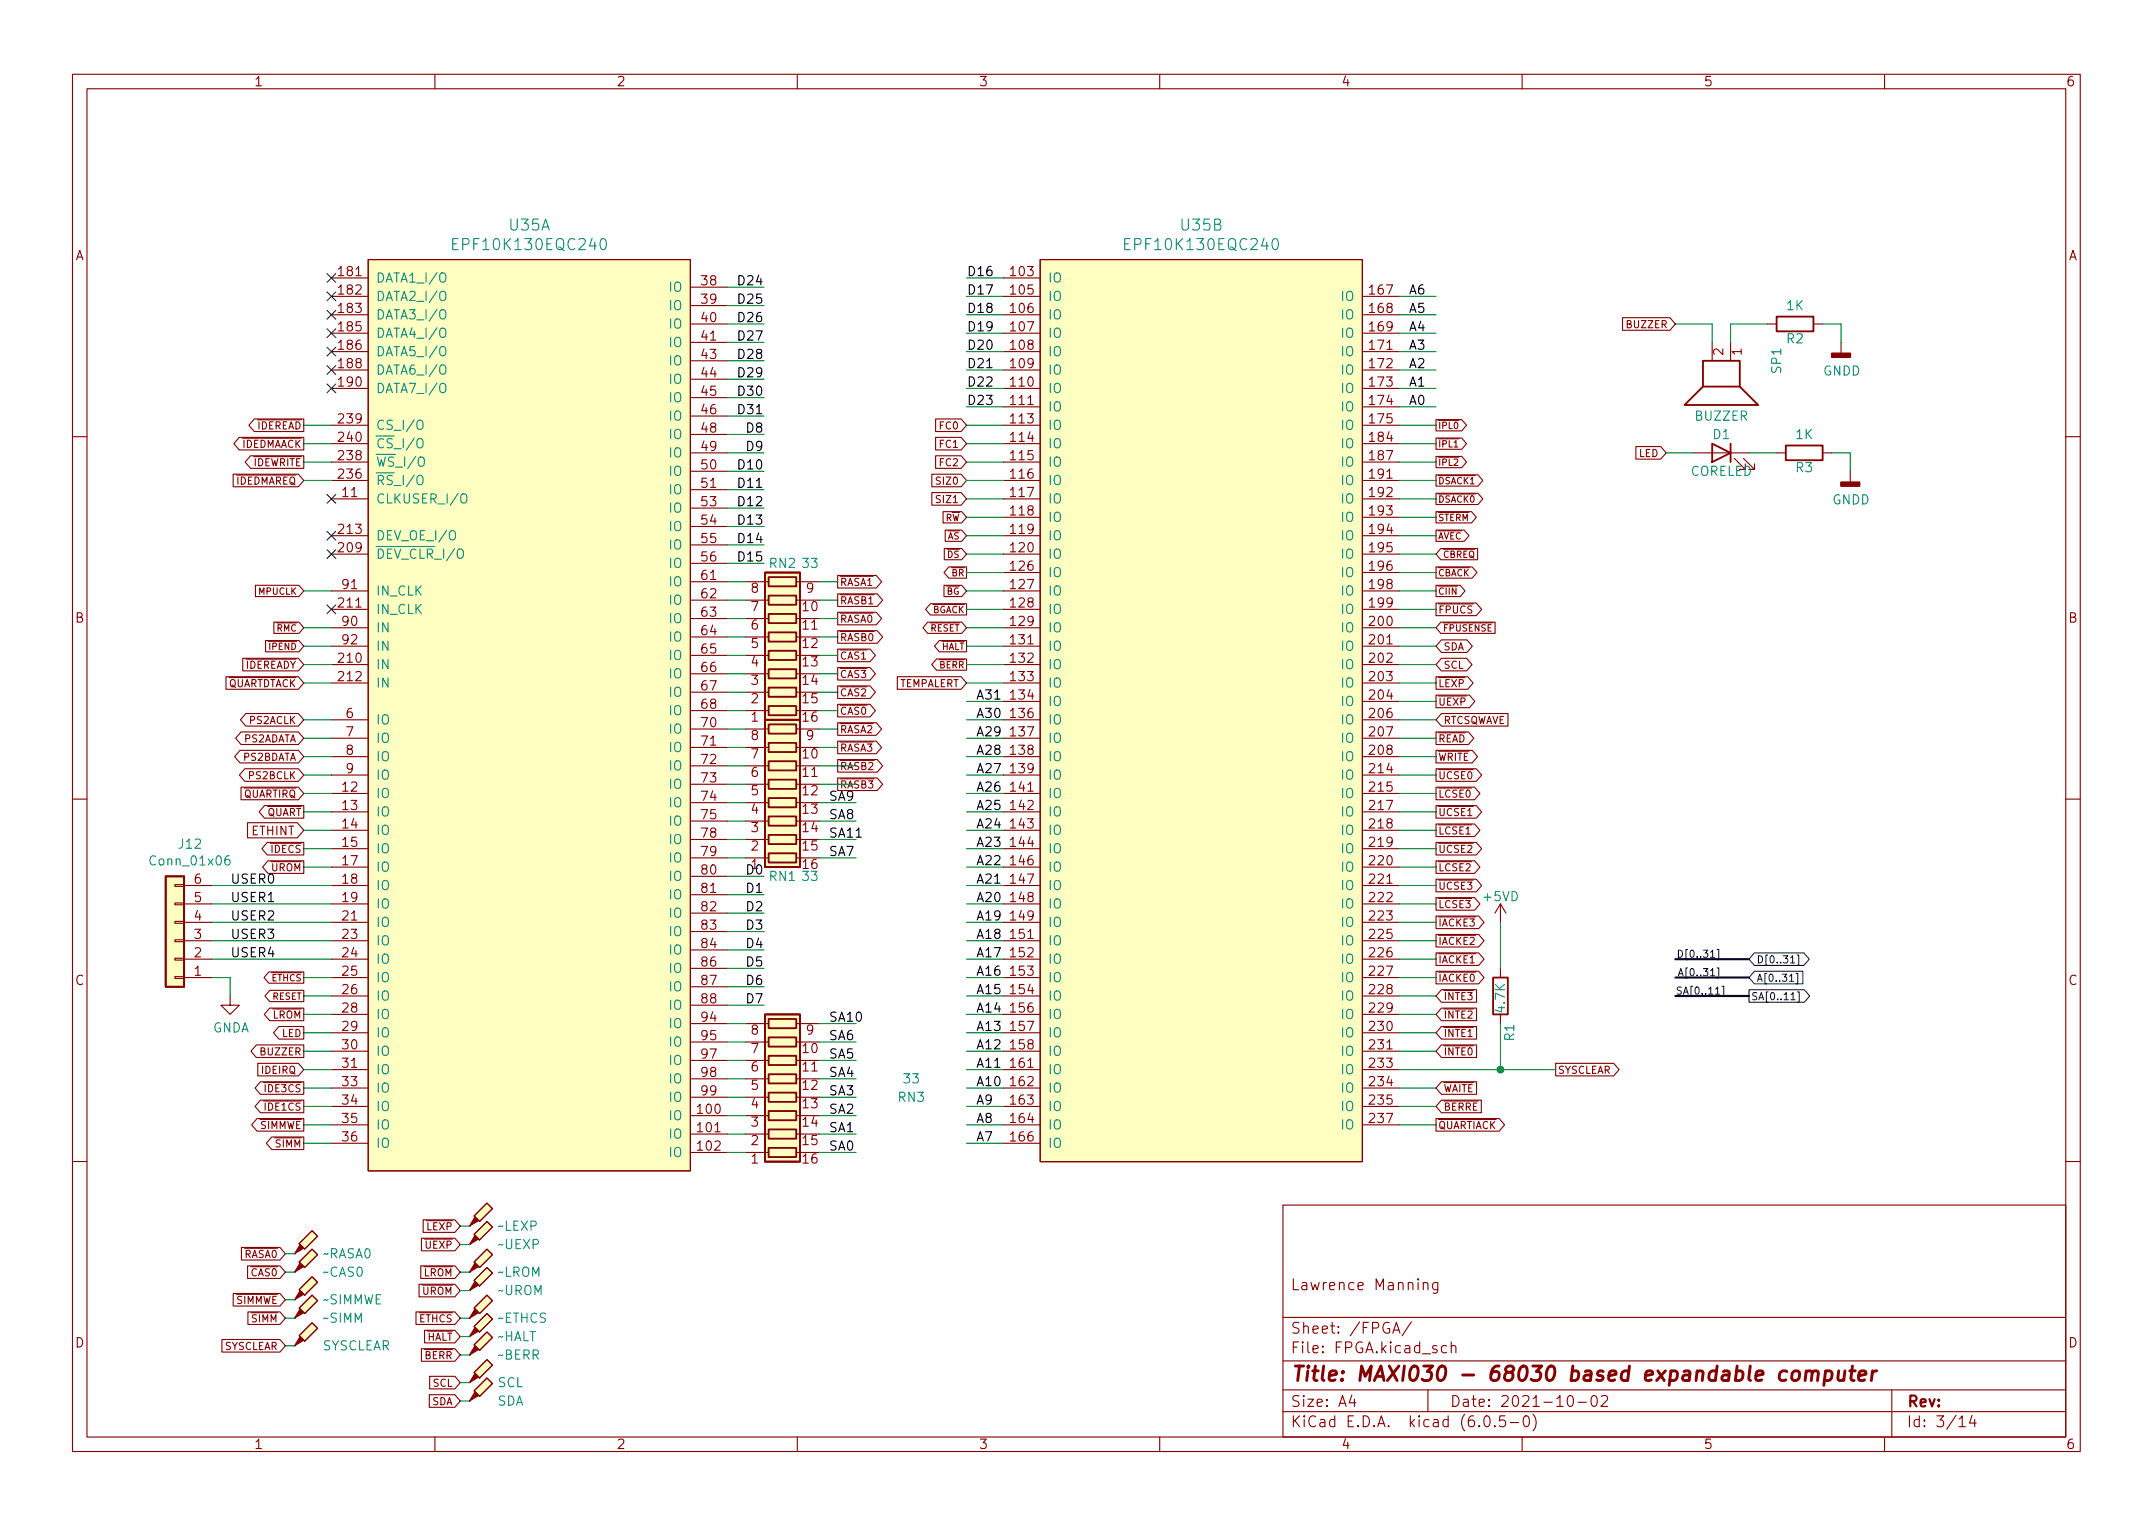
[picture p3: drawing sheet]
<svg xmlns="http://www.w3.org/2000/svg" width="297mm" height="210mm" viewBox="0 0 297 210" stroke-linecap="round" stroke-linejoin="round" font-family="sans-serif">
<defs><g id="words">
<text font-size="2.8" fill="#840000" x="178" y="190.6">Title: MAXI030 - 68030 based expandable computer</text>
<g font-size="2.1" fill="#008484">
<text x="63.2" y="34.5">EPF10K130EQC240</text>
<text x="70.3" y="31.8">U35A</text>
<text x="155.9" y="34.5">EPF10K130EQC240</text>
<text x="163" y="31.8">U35B</text>
</g>
<g font-size="2.1" fill="#840000">
<text x="178" y="178">Lawrence Manning</text>
<text x="178" y="184">Sheet: /FPGA/</text>
<text x="178" y="186.7">File: FPGA.kicad_sch</text>
<text x="178" y="196.9">KiCad E.D.A. kicad (6.0.5-0)</text>
<text x="178" y="194.1">Size: A4</text>
<text x="200" y="194.1">Date: 2021-10-02</text>
<text x="263" y="194.1">Rev:</text>
<text x="263" y="196.9">Id: 3/14</text>
</g>
<g font-size="1.8" fill="#840000">
<text x="35" y="11.9">1</text>
<text x="85" y="11.9">2</text>
<text x="135" y="11.9">3</text>
<text x="185" y="11.9">4</text>
<text x="235" y="11.9">5</text>
<text x="285" y="11.9">6</text>
<text x="10.3" y="35.9">A</text>
<text x="285.3" y="35.9">A</text>
<text x="46.8" y="38.1">181</text>
<text x="46.8" y="40.6">182</text>
<text x="96.8" y="39.4">38</text>
<text x="96.8" y="41.9">39</text>
<text x="139.5" y="38.1">103</text>
<text x="139.5" y="40.6">105</text>
<text x="189" y="40.6">167</text>
<text x="46.8" y="43.2">183</text>
<text x="46.8" y="45.7">185</text>
<text x="96.8" y="44.4">40</text>
<text x="96.8" y="47">41</text>
<text x="139.5" y="43.2">106</text>
<text x="139.5" y="45.7">107</text>
<text x="189" y="43.2">168</text>
<text x="189" y="45.7">169</text>
<text x="46.8" y="48.3">186</text>
<text x="46.8" y="50.8">188</text>
<text x="46.8" y="53.3">190</text>
<text x="96.8" y="49.5">43</text>
<text x="96.8" y="52.1">44</text>
<text x="139.5" y="48.3">108</text>
<text x="139.5" y="50.8">109</text>
<text x="139.5" y="53.3">110</text>
<text x="189" y="48.3">171</text>
<text x="189" y="50.8">172</text>
<text x="189" y="53.3">173</text>
<text x="237.7" y="49" transform="rotate(-90 237.7 49)">2</text>
<text x="240.3" y="49" transform="rotate(-90 240.3 49)">1</text>
<text x="46.8" y="58.4">239</text>
<text x="96.8" y="54.6">45</text>
<text x="96.8" y="57.1">46</text>
<text x="96.8" y="59.7">48</text>
<text x="139.5" y="55.9">111</text>
<text x="139.5" y="58.4">113</text>
<text x="189" y="55.9">174</text>
<text x="189" y="58.4">175</text>
<text x="46.8" y="63.5">238</text>
<text x="46.8" y="61">240</text>
<text x="96.8" y="62.2">49</text>
<text x="96.8" y="64.8">50</text>
<text x="139.5" y="61">114</text>
<text x="139.5" y="63.5">115</text>
<text x="189" y="61">184</text>
<text x="189" y="63.5">187</text>
<text x="46.8" y="66">236</text>
<text x="47.3" y="68.6">11</text>
<text x="96.8" y="67.3">51</text>
<text x="96.8" y="69.8">53</text>
<text x="139.5" y="66">116</text>
<text x="139.5" y="68.6">117</text>
<text x="139.5" y="71.1">118</text>
<text x="189" y="66">191</text>
<text x="189" y="68.6">192</text>
<text x="189" y="71.1">193</text>
<text x="46.8" y="76.2">209</text>
<text x="46.8" y="73.7">213</text>
<text x="96.8" y="72.4">54</text>
<text x="96.8" y="74.9">55</text>
<text x="96.8" y="77.5">56</text>
<text x="139.5" y="73.7">119</text>
<text x="139.5" y="76.2">120</text>
<text x="189" y="73.7">194</text>
<text x="189" y="76.2">195</text>
<text x="46.8" y="83.8">211</text>
<text x="47.3" y="81.3">91</text>
<text x="96.8" y="80">61</text>
<text x="96.8" y="82.5">62</text>
<text x="103.6" y="81.8">8</text>
<text x="111.3" y="81.8">9</text>
<text x="139.5" y="78.7">126</text>
<text x="139.5" y="81.3">127</text>
<text x="139.5" y="83.8">128</text>
<text x="189" y="78.7">196</text>
<text x="189" y="81.3">198</text>
<text x="189" y="83.8">199</text>
<text x="10.3" y="85.9">B</text>
<text x="47.3" y="86.4">90</text>
<text x="47.3" y="88.9">92</text>
<text x="96.8" y="85.1">63</text>
<text x="96.8" y="87.6">64</text>
<text x="103.6" y="89.4">5</text>
<text x="103.6" y="86.9">6</text>
<text x="103.6" y="84.3">7</text>
<text x="110.8" y="84.3">10</text>
<text x="110.8" y="86.9">11</text>
<text x="110.8" y="89.4">12</text>
<text x="139.5" y="86.4">129</text>
<text x="139.5" y="88.9">131</text>
<text x="189" y="86.4">200</text>
<text x="189" y="88.9">201</text>
<text x="285.3" y="85.9">B</text>
<text x="46.8" y="91.4">210</text>
<text x="46.8" y="94">212</text>
<text x="96.8" y="90.2">65</text>
<text x="96.8" y="92.7">66</text>
<text x="96.8" y="95.2">67</text>
<text x="103.6" y="94.5">3</text>
<text x="103.6" y="91.9">4</text>
<text x="110.8" y="91.9">13</text>
<text x="110.8" y="94.5">14</text>
<text x="139.5" y="91.4">132</text>
<text x="139.5" y="94">133</text>
<text x="189" y="91.4">202</text>
<text x="189" y="94">203</text>
<text x="47.8" y="99.1">6</text>
<text x="47.8" y="101.6">7</text>
<text x="96.8" y="97.8">68</text>
<text x="96.8" y="100.3">70</text>
<text x="103.6" y="99.6">1</text>
<text x="103.6" y="97">2</text>
<text x="110.8" y="97">15</text>
<text x="110.8" y="99.6">16</text>
<text x="139.5" y="96.5">134</text>
<text x="139.5" y="99.1">136</text>
<text x="139.5" y="101.6">137</text>
<text x="189" y="96.5">204</text>
<text x="189" y="99.1">206</text>
<text x="189" y="101.6">207</text>
<text x="47.8" y="104.1">8</text>
<text x="47.8" y="106.7">9</text>
<text x="96.8" y="102.9">71</text>
<text x="96.8" y="105.4">72</text>
<text x="96.8" y="107.9">73</text>
<text x="103.6" y="107.2">6</text>
<text x="103.6" y="104.6">7</text>
<text x="103.6" y="102.1">8</text>
<text x="110.8" y="104.6">10</text>
<text x="110.8" y="107.2">11</text>
<text x="111.3" y="102.1">9</text>
<text x="139.5" y="104.1">138</text>
<text x="139.5" y="106.7">139</text>
<text x="189" y="104.1">208</text>
<text x="189" y="106.7">214</text>
<text x="47.3" y="109.2">12</text>
<text x="47.3" y="111.8">13</text>
<text x="96.8" y="110.5">74</text>
<text x="96.8" y="113">75</text>
<text x="103.6" y="112.3">4</text>
<text x="103.6" y="109.7">5</text>
<text x="110.8" y="109.7">12</text>
<text x="110.8" y="112.3">13</text>
<text x="139.5" y="109.2">141</text>
<text x="139.5" y="111.8">142</text>
<text x="189" y="109.2">215</text>
<text x="189" y="111.8">217</text>
<text x="47.3" y="114.3">14</text>
<text x="47.3" y="116.8">15</text>
<text x="47.3" y="119.4">17</text>
<text x="96.8" y="115.6">78</text>
<text x="96.8" y="118.1">79</text>
<text x="103.6" y="119.9">1</text>
<text x="103.6" y="117.3">2</text>
<text x="103.6" y="114.8">3</text>
<text x="110.8" y="114.8">14</text>
<text x="110.8" y="117.3">15</text>
<text x="110.8" y="119.9">16</text>
<text x="139.5" y="114.3">143</text>
<text x="139.5" y="116.8">144</text>
<text x="139.5" y="119.4">146</text>
<text x="189" y="114.3">218</text>
<text x="189" y="116.8">219</text>
<text x="189" y="119.4">220</text>
<text x="26.8" y="124.5">5</text>
<text x="26.8" y="121.9">6</text>
<text x="47.3" y="121.9">18</text>
<text x="47.3" y="124.5">19</text>
<text x="96.8" y="120.6">80</text>
<text x="96.8" y="123.2">81</text>
<text x="96.8" y="125.7">82</text>
<text x="139.5" y="121.9">147</text>
<text x="139.5" y="124.5">148</text>
<text x="189" y="121.9">221</text>
<text x="189" y="124.5">222</text>
<text x="26.8" y="129.5">3</text>
<text x="26.8" y="127">4</text>
<text x="47.3" y="127">21</text>
<text x="47.3" y="129.5">23</text>
<text x="96.8" y="128.3">83</text>
<text x="96.8" y="130.8">84</text>
<text x="139.5" y="127">149</text>
<text x="139.5" y="129.5">151</text>
<text x="189" y="127">223</text>
<text x="189" y="129.5">225</text>
<text x="10.3" y="135.9">C</text>
<text x="26.8" y="134.6">1</text>
<text x="26.8" y="132.1">2</text>
<text x="47.3" y="132.1">24</text>
<text x="47.3" y="134.6">25</text>
<text x="47.3" y="137.2">26</text>
<text x="96.8" y="133.3">86</text>
<text x="96.8" y="135.9">87</text>
<text x="139.5" y="132.1">152</text>
<text x="139.5" y="134.6">153</text>
<text x="139.5" y="137.2">154</text>
<text x="189" y="132.1">226</text>
<text x="189" y="134.6">227</text>
<text x="189" y="137.2">228</text>
<text x="285.3" y="135.9">C</text>
<text x="47.3" y="139.7">28</text>
<text x="47.3" y="142.2">29</text>
<text x="96.8" y="138.4">88</text>
<text x="96.8" y="141">94</text>
<text x="96.8" y="143.5">95</text>
<text x="103.6" y="142.7">8</text>
<text x="111.3" y="142.7">9</text>
<text x="139.5" y="139.7">156</text>
<text x="139.5" y="142.2">157</text>
<text x="189" y="139.7">229</text>
<text x="189" y="142.2">230</text>
<text x="47.3" y="144.8">30</text>
<text x="47.3" y="147.3">31</text>
<text x="47.3" y="149.9">33</text>
<text x="96.8" y="146">97</text>
<text x="96.8" y="148.6">98</text>
<text x="103.6" y="147.8">6</text>
<text x="103.6" y="145.3">7</text>
<text x="110.8" y="145.3">10</text>
<text x="110.8" y="147.8">11</text>
<text x="139.5" y="144.8">158</text>
<text x="139.5" y="147.3">161</text>
<text x="139.5" y="149.9">162</text>
<text x="189" y="144.8">231</text>
<text x="189" y="147.3">233</text>
<text x="189" y="149.9">234</text>
<text x="47.3" y="152.4">34</text>
<text x="47.3" y="154.9">35</text>
<text x="96.3" y="153.7">100</text>
<text x="96.8" y="151.1">99</text>
<text x="103.6" y="155.4">3</text>
<text x="103.6" y="152.9">4</text>
<text x="103.6" y="150.4">5</text>
<text x="110.8" y="150.4">12</text>
<text x="110.8" y="152.9">13</text>
<text x="110.8" y="155.4">14</text>
<text x="139.5" y="152.4">163</text>
<text x="139.5" y="154.9">164</text>
<text x="189" y="152.4">235</text>
<text x="189" y="154.9">237</text>
<text x="47.3" y="157.5">36</text>
<text x="96.3" y="156.2">101</text>
<text x="96.3" y="158.7">102</text>
<text x="103.6" y="160.5">1</text>
<text x="103.6" y="158">2</text>
<text x="110.8" y="158">15</text>
<text x="110.8" y="160.5">16</text>
<text x="139.5" y="157.5">166</text>
<text x="10.3" y="185.9">D</text>
<text x="285.3" y="185.9">D</text>
<text x="35" y="199.9">1</text>
<text x="85" y="199.9">2</text>
<text x="135" y="199.9">3</text>
<text x="185" y="199.9">4</text>
<text x="235" y="199.9">5</text>
<text x="285" y="199.9">6</text>
</g>
<g font-size="1.8" fill="#008484">
<text x="51.8" y="39">DATA1_I/O</text>
<text x="51.8" y="41.5">DATA2_I/O</text>
<text x="92.4" y="40.3">IO</text>
<text x="144.5" y="39">IO</text>
<text x="144.5" y="41.5">IO</text>
<text x="185.1" y="41.5">IO</text>
<text x="51.8" y="44.1">DATA3_I/O</text>
<text x="51.8" y="46.6">DATA4_I/O</text>
<text x="92.4" y="42.8">IO</text>
<text x="92.4" y="45.3">IO</text>
<text x="92.4" y="47.9">IO</text>
<text x="144.5" y="44.1">IO</text>
<text x="144.5" y="46.6">IO</text>
<text x="185.1" y="44.1">IO</text>
<text x="185.1" y="46.6">IO</text>
<text x="246.5" y="47.4">R2</text>
<text x="246.5" y="42.8">1K</text>
<text x="51.8" y="49.1">DATA5_I/O</text>
<text x="51.8" y="51.7">DATA6_I/O</text>
<text x="92.4" y="50.4">IO</text>
<text x="92.4" y="53">IO</text>
<text x="144.5" y="49.1">IO</text>
<text x="144.5" y="51.7">IO</text>
<text x="185.1" y="49.1">IO</text>
<text x="185.1" y="51.7">IO</text>
<text x="245.7" y="51.4" transform="rotate(-90 245.7 51.4)">SP1</text>
<text x="251.5" y="51.8">GNDD</text>
<text x="51.8" y="54.2">DATA7_I/O</text>
<text x="51.8" y="59.3">CS_I/O</text>
<text x="92.4" y="55.5">IO</text>
<text x="92.4" y="58">IO</text>
<text x="144.5" y="54.2">IO</text>
<text x="144.5" y="56.8">IO</text>
<text x="144.5" y="59.3">IO</text>
<text x="185.1" y="54.2">IO</text>
<text x="185.1" y="56.8">IO</text>
<text x="185.1" y="59.3">IO</text>
<text x="233.9" y="58">BUZZER</text>
<text x="51.8" y="64.4">~{WS}_I/O</text>
<text x="51.8" y="61.8">~{CS}_I/O</text>
<text x="92.4" y="60.6">IO</text>
<text x="92.4" y="63.1">IO</text>
<text x="92.4" y="65.7">IO</text>
<text x="144.5" y="61.8">IO</text>
<text x="144.5" y="64.4">IO</text>
<text x="185.1" y="61.8">IO</text>
<text x="185.1" y="64.4">IO</text>
<text x="233.2" y="65.7">CORELED</text>
<text x="236.4" y="60.6">D1</text>
<text x="247.8" y="65.1">R3</text>
<text x="247.8" y="60.6">1K</text>
<text x="51.8" y="69.5">CLKUSER_I/O</text>
<text x="51.8" y="66.9">~{RS}_I/O</text>
<text x="92.4" y="68.2">IO</text>
<text x="92.4" y="70.7">IO</text>
<text x="144.5" y="66.9">IO</text>
<text x="144.5" y="69.5">IO</text>
<text x="185.1" y="66.9">IO</text>
<text x="185.1" y="69.5">IO</text>
<text x="252.8" y="69.6">GNDD</text>
<text x="51.8" y="77.1">~{DEV_CLR}_I/O</text>
<text x="51.8" y="74.5">DEV_OE_I/O</text>
<text x="92.4" y="73.3">IO</text>
<text x="92.4" y="75.8">IO</text>
<text x="144.5" y="72">IO</text>
<text x="144.5" y="74.5">IO</text>
<text x="144.5" y="77.1">IO</text>
<text x="185.1" y="72">IO</text>
<text x="185.1" y="74.5">IO</text>
<text x="185.1" y="77.1">IO</text>
<text x="51.8" y="82.2">IN_CLK</text>
<text x="92.4" y="78.4">IO</text>
<text x="92.4" y="80.9">IO</text>
<text x="92.4" y="83.4">IO</text>
<text x="106.2" y="78.4">RN2</text>
<text x="110.8" y="78.4">33</text>
<text x="144.5" y="79.6">IO</text>
<text x="144.5" y="82.2">IO</text>
<text x="185.1" y="79.6">IO</text>
<text x="185.1" y="82.2">IO</text>
<text x="51.8" y="84.7">IN_CLK</text>
<text x="51.8" y="87.2">IN</text>
<text x="51.8" y="89.8">IN</text>
<text x="92.4" y="86">IO</text>
<text x="92.4" y="88.5">IO</text>
<text x="144.5" y="84.7">IO</text>
<text x="144.5" y="87.2">IO</text>
<text x="144.5" y="89.8">IO</text>
<text x="185.1" y="84.7">IO</text>
<text x="185.1" y="87.2">IO</text>
<text x="185.1" y="89.8">IO</text>
<text x="51.8" y="92.3">IN</text>
<text x="51.8" y="94.9">IN</text>
<text x="92.4" y="91.1">IO</text>
<text x="92.4" y="93.6">IO</text>
<text x="144.5" y="92.3">IO</text>
<text x="144.5" y="94.9">IO</text>
<text x="185.1" y="92.3">IO</text>
<text x="185.1" y="94.9">IO</text>
<text x="51.8" y="99.9">IO</text>
<text x="92.4" y="96.1">IO</text>
<text x="92.4" y="98.7">IO</text>
<text x="92.4" y="101.2">IO</text>
<text x="144.5" y="97.4">IO</text>
<text x="144.5" y="99.9">IO</text>
<text x="185.1" y="97.4">IO</text>
<text x="185.1" y="99.9">IO</text>
<text x="51.8" y="102.5">IO</text>
<text x="51.8" y="105">IO</text>
<text x="51.8" y="107.6">IO</text>
<text x="92.4" y="103.8">IO</text>
<text x="92.4" y="106.3">IO</text>
<text x="144.5" y="102.5">IO</text>
<text x="144.5" y="105">IO</text>
<text x="144.5" y="107.6">IO</text>
<text x="185.1" y="102.5">IO</text>
<text x="185.1" y="105">IO</text>
<text x="185.1" y="107.6">IO</text>
<text x="51.8" y="110.1">IO</text>
<text x="51.8" y="112.6">IO</text>
<text x="92.4" y="108.8">IO</text>
<text x="92.4" y="111.4">IO</text>
<text x="92.4" y="113.9">IO</text>
<text x="144.5" y="110.1">IO</text>
<text x="144.5" y="112.6">IO</text>
<text x="185.1" y="110.1">IO</text>
<text x="185.1" y="112.6">IO</text>
<text x="21" y="119.4">Conn_01x06</text>
<text x="24.7" y="117.1">J12</text>
<text x="51.8" y="115.2">IO</text>
<text x="51.8" y="117.7">IO</text>
<text x="92.4" y="116.5">IO</text>
<text x="92.4" y="119">IO</text>
<text x="144.5" y="115.2">IO</text>
<text x="144.5" y="117.7">IO</text>
<text x="185.1" y="115.2">IO</text>
<text x="185.1" y="117.7">IO</text>
<text x="51.8" y="120.3">IO</text>
<text x="51.8" y="122.8">IO</text>
<text x="51.8" y="125.3">IO</text>
<text x="92.4" y="121.5">IO</text>
<text x="92.4" y="124.1">IO</text>
<text x="106.2" y="121.5">RN1</text>
<text x="110.8" y="121.5">33</text>
<text x="144.5" y="120.3">IO</text>
<text x="144.5" y="122.8">IO</text>
<text x="144.5" y="125.3">IO</text>
<text x="185.1" y="120.3">IO</text>
<text x="185.1" y="122.8">IO</text>
<text x="185.1" y="125.3">IO</text>
<text x="204.8" y="124.3">+5VD</text>
<text x="51.8" y="127.9">IO</text>
<text x="51.8" y="130.4">IO</text>
<text x="92.4" y="126.6">IO</text>
<text x="92.4" y="129.2">IO</text>
<text x="92.4" y="131.7">IO</text>
<text x="144.5" y="127.9">IO</text>
<text x="144.5" y="130.4">IO</text>
<text x="185.1" y="127.9">IO</text>
<text x="185.1" y="130.4">IO</text>
<text x="51.8" y="133">IO</text>
<text x="51.8" y="135.5">IO</text>
<text x="92.4" y="134.2">IO</text>
<text x="92.4" y="136.8">IO</text>
<text x="144.5" y="133">IO</text>
<text x="144.5" y="135.5">IO</text>
<text x="185.1" y="133">IO</text>
<text x="185.1" y="135.5">IO</text>
<text x="29.3" y="142.4">GNDA</text>
<text x="51.8" y="138">IO</text>
<text x="51.8" y="140.6">IO</text>
<text x="51.8" y="143.1">IO</text>
<text x="92.4" y="139.3">IO</text>
<text x="92.4" y="141.9">IO</text>
<text x="144.5" y="138">IO</text>
<text x="144.5" y="140.6">IO</text>
<text x="144.5" y="143.1">IO</text>
<text x="185.1" y="138">IO</text>
<text x="185.1" y="140.6">IO</text>
<text x="185.1" y="143.1">IO</text>
<text x="207.6" y="139.6" transform="rotate(-90 207.6 139.6)">4.7K</text>
<text x="208.9" y="143.6" transform="rotate(-90 208.9 143.6)">R1</text>
<text x="51.8" y="145.7">IO</text>
<text x="51.8" y="148.2">IO</text>
<text x="92.4" y="144.4">IO</text>
<text x="92.4" y="146.9">IO</text>
<text x="92.4" y="149.5">IO</text>
<text x="124.7" y="149.5">33</text>
<text x="144.5" y="145.7">IO</text>
<text x="144.5" y="148.2">IO</text>
<text x="185.1" y="145.7">IO</text>
<text x="185.1" y="148.2">IO</text>
<text x="51.8" y="150.7">IO</text>
<text x="51.8" y="153.3">IO</text>
<text x="51.8" y="155.8">IO</text>
<text x="92.4" y="154.6">IO</text>
<text x="92.4" y="152">IO</text>
<text x="124" y="152">RN3</text>
<text x="144.5" y="150.7">IO</text>
<text x="144.5" y="153.3">IO</text>
<text x="144.5" y="155.8">IO</text>
<text x="185.1" y="150.7">IO</text>
<text x="185.1" y="153.3">IO</text>
<text x="185.1" y="155.8">IO</text>
<text x="51.8" y="158.4">IO</text>
<text x="92.4" y="157.1">IO</text>
<text x="92.4" y="159.6">IO</text>
<text x="144.5" y="158.4">IO</text>
<text x="44.9" y="173.6">~RASA0</text>
<text x="69.1" y="169.8">~LEXP</text>
<text x="69.2" y="172.3">~UEXP</text>
<text x="44.9" y="180">~SIMMWE</text>
<text x="45" y="176.1">~CAS0</text>
<text x="69" y="176.1">~LROM</text>
<text x="69.1" y="178.7">~UROM</text>
<text x="45" y="182.5">~SIMM</text>
<text x="69" y="185">~HALT</text>
<text x="69.1" y="182.5">~ETHCS</text>
<text x="44.4" y="186.3">SYSCLEAR</text>
<text x="68.6" y="191.4">SCL</text>
<text x="69.1" y="187.6">~BERR</text>
<text x="68.6" y="193.9">SDA</text>
</g>
<g font-size="1.8">
<text x="102.2" y="39.4">D24</text>
<text x="102.2" y="41.9">D25</text>
<text x="133.3" y="38.1">D16</text>
<text x="133.3" y="40.6">D17</text>
<text x="194.3" y="40.6">A6</text>
<text x="102.2" y="44.4">D26</text>
<text x="102.2" y="47">D27</text>
<text x="133.3" y="43.2">D18</text>
<text x="133.3" y="45.7">D19</text>
<text x="194.3" y="43.2">A5</text>
<text x="194.3" y="45.7">A4</text>
<text x="102.2" y="52.1">D29</text>
<text x="102.2" y="49.5">D28</text>
<text x="133.3" y="50.8">D21</text>
<text x="133.3" y="53.3">D22</text>
<text x="133.3" y="48.2">D20</text>
<text x="194.3" y="50.8">A2</text>
<text x="194.3" y="48.2">A3</text>
<text x="194.3" y="53.3">A1</text>
<text x="102.2" y="57.1">D31</text>
<text x="102.2" y="54.6">D30</text>
<text x="103.1" y="59.7">D8</text>
<text x="133.3" y="55.9">D23</text>
<text x="194.3" y="55.9">A0</text>
<text x="102.2" y="64.8">D10</text>
<text x="103.1" y="62.2">D9</text>
<text x="102.2" y="67.3">D11</text>
<text x="102.2" y="69.8">D12</text>
<text x="102.2" y="72.4">D13</text>
<text x="102.2" y="74.9">D14</text>
<text x="102.2" y="77.5">D15</text>
<text x="134.6" y="96.5">A31</text>
<text x="134.6" y="101.6">A29</text>
<text x="134.6" y="99">A30</text>
<text x="134.6" y="104.1">A28</text>
<text x="134.6" y="106.7">A27</text>
<text x="114.3" y="113">SA8</text>
<text x="114.3" y="110.5">SA9</text>
<text x="134.6" y="109.2">A26</text>
<text x="134.6" y="111.7">A25</text>
<text x="114.3" y="115.6">SA11</text>
<text x="114.3" y="118.1">SA7</text>
<text x="134.6" y="114.3">A24</text>
<text x="134.6" y="116.8">A23</text>
<text x="134.6" y="119.4">A22</text>
<text x="31.7" y="121.9">USER0</text>
<text x="31.7" y="124.4">USER1</text>
<text x="103.1" y="125.7">D2</text>
<text x="103.1" y="120.6">D0</text>
<text x="103.1" y="123.2">D1</text>
<text x="134.6" y="124.4">A20</text>
<text x="134.6" y="121.9">A21</text>
<text x="31.7" y="129.5">USER3</text>
<text x="31.7" y="127">USER2</text>
<text x="103.1" y="128.3">D3</text>
<text x="103.1" y="130.8">D4</text>
<text x="134.6" y="129.5">A18</text>
<text x="134.6" y="127">A19</text>
<text x="31.7" y="132.1">USER4</text>
<text x="103.1" y="133.3">D5</text>
<text x="103.1" y="135.9">D6</text>
<text x="134.6" y="134.6">A16</text>
<text x="134.6" y="132.1">A17</text>
<text x="134.6" y="137.1">A15</text>
<text x="103.1" y="138.4">D7</text>
<text x="114.3" y="143.5">SA6</text>
<text x="114.3" y="141">SA10</text>
<text x="134.6" y="142.2">A13</text>
<text x="134.6" y="139.7">A14</text>
<text x="114.3" y="148.6">SA4</text>
<text x="114.3" y="146">SA5</text>
<text x="134.6" y="144.8">A12</text>
<text x="134.6" y="147.3">A11</text>
<text x="134.6" y="149.8">A10</text>
<text x="114.3" y="151.1">SA3</text>
<text x="114.3" y="153.7">SA2</text>
<text x="134.6" y="152.4">A9</text>
<text x="134.6" y="154.9">A8</text>
<text x="114.3" y="158.7">SA0</text>
<text x="114.3" y="156.2">SA1</text>
<text x="134.6" y="157.5">A7</text>
</g>
<text font-size="1.7" fill="#840000" x="34.7" y="115.2">ETHINT</text>
<g font-size="1.4" fill="#840000">
<text x="224.6" y="45.3">BUZZER</text>
<text x="34.4" y="59.2">~{IDEREAD}</text>
<text x="129.8" y="59.2">FC0</text>
<text x="32.2" y="61.8">~{IDEDMAACK}</text>
<text x="33.8" y="64.3">~{IDEWRITE}</text>
<text x="129.8" y="61.8">FC1</text>
<text x="129.8" y="64.3">FC2</text>
<text x="226.1" y="63">LED</text>
<text x="31.4" y="66.9">~{IDEDMAREQ}</text>
<text x="129.4" y="66.9">SIZ0</text>
<text x="129.4" y="69.4">SIZ1</text>
<text x="115.8" y="80.8">~{RASA1}</text>
<text x="115.8" y="83.4">~{RASB1}</text>
<text x="115.8" y="85.9">~{RASA0}</text>
<text x="115.8" y="88.4">~{RASB0}</text>
<text x="198.4" y="84.6">~{FPUCS}</text>
<text x="199.1" y="89.7">SDA</text>
<text x="30.1" y="94.8">~{QUARTDTACK}</text>
<text x="32.7" y="92.3">~{IDEREADY}</text>
<text x="115.8" y="91">~{CAS1}</text>
<text x="115.8" y="93.5">~{CAS3}</text>
<text x="123.9" y="94.8">TEMPALERT</text>
<text x="198.4" y="94.8">~{LEXP}</text>
<text x="199.1" y="92.3">SCL</text>
<text x="34.5" y="99.9">PS2ACLK</text>
<text x="115.8" y="98.6">~{CAS0}</text>
<text x="115.8" y="96.1">~{CAS2}</text>
<text x="115.8" y="101.1">~{RASA2}</text>
<text x="198.4" y="97.3">~{UEXP}</text>
<text x="199.1" y="99.9">RTCSQWAVE</text>
<text x="33.5" y="102.4">PS2ADATA</text>
<text x="33.5" y="105">PS2BDATA</text>
<text x="34.5" y="107.5">PS2BCLK</text>
<text x="115.8" y="106.2">~{RASB2}</text>
<text x="115.8" y="103.7">~{RASA3}</text>
<text x="198.4" y="102.4">~{READ}</text>
<text x="198.4" y="105">~{WRITE}</text>
<text x="198.4" y="107.5">~{UCSE0}</text>
<text x="32.5" y="110">~{QUARTIRQ}</text>
<text x="35.7" y="112.6">~{QUART}</text>
<text x="115.8" y="108.8">~{RASB3}</text>
<text x="198.4" y="112.6">~{UCSE1}</text>
<text x="198.4" y="110">~{LCSE0}</text>
<text x="36.4" y="117.7">~{IDECS}</text>
<text x="198.4" y="117.7">~{UCSE2}</text>
<text x="198.4" y="115.1">~{LCSE1}</text>
<text x="36.4" y="120.2">~{UROM}</text>
<text x="198.4" y="125.3">~{LCSE3}</text>
<text x="198.4" y="120.2">~{LCSE2}</text>
<text x="198.4" y="122.7">~{UCSE3}</text>
<text x="198.4" y="127.8">~{IACKE3}</text>
<text x="198.4" y="130.4">~{IACKE2}</text>
<text x="198.4" y="132.9">~{IACKE1}</text>
<text x="198.4" y="135.4">~{IACKE0}</text>
<text x="199.1" y="138">~{INTE3}</text>
<text x="36.5" y="140.5">~{LROM}</text>
<text x="38.9" y="143.1">LED</text>
<text x="199.1" y="143.1">~{INTE1}</text>
<text x="199.1" y="140.5">~{INTE2}</text>
<text x="36.1" y="145.6">BUZZER</text>
<text x="36.2" y="148.1">IDEIRQ</text>
<text x="199.1" y="145.6">~{INTE0}</text>
<text x="214.9" y="148.1">SYSCLEAR</text>
<text x="34.8" y="155.8">~{SIMMWE}</text>
<text x="35.6" y="150.7">~{IDE3CS}</text>
<text x="35.6" y="153.2">~{IDE1CS}</text>
<text x="198.4" y="155.8">~{QUARTIACK}</text>
<text x="199.1" y="150.7">~{WAITE}</text>
<text x="199.1" y="153.2">~{BERRE}</text>
<text x="37" y="158.3">~{SIMM}</text>
<text x="32.6" y="173.5">~{RASA0}</text>
<text x="57.7" y="172.3">~{UEXP}</text>
<text x="57.8" y="169.7">~{LEXP}</text>
<text x="31.5" y="179.9">~{SIMMWE}</text>
<text x="33.6" y="176.1">~{CAS0}</text>
<text x="57.2" y="178.6">~{UROM}</text>
<text x="57.4" y="176.1">~{LROM}</text>
<text x="33.7" y="182.4">~{SIMM}</text>
<text x="56.8" y="182.4">~{ETHCS}</text>
<text x="57.8" y="185">~{HALT}</text>
<text x="30.9" y="186.2">SYSCLEAR</text>
<text x="57.5" y="187.5">~{BERR}</text>
<text x="59.8" y="191.3">SCL</text>
<text x="59.6" y="193.9">SDA</text>
</g>
<g font-size="1.4" fill="#000084">
<text x="231.1" y="137.2">SA[0..11]</text>
<text x="232.5" y="132.1">D[0..31]</text>
<text x="232.5" y="134.7">A[0..31]</text>
<text x="241.5" y="138">SA[0..11]</text>
<text x="242.3" y="135.4">A[0..31]</text>
<text x="242.3" y="132.9">D[0..31]</text>
</g>
<g font-size="1.2" fill="#840000">
<text x="198.3" y="59.2">~{IPL0}</text>
<text x="198.3" y="61.7">~{IPL1}</text>
<text x="198.3" y="64.3">~{IPL2}</text>
<text x="129.4" y="71.9">R~{W}</text>
<text x="198.3" y="71.9">~{STERM}</text>
<text x="198.3" y="69.3">~{DSACK0}</text>
<text x="198.3" y="66.8">~{DSACK1}</text>
<text x="129.8" y="77">~{DS}</text>
<text x="129.8" y="74.4">~{AS}</text>
<text x="198.3" y="74.4">~{AVEC}</text>
<text x="199" y="77">~{CBREQ}</text>
<text x="35.7" y="82">MPUCLK</text>
<text x="129.6" y="82">~{BG}</text>
<text x="130.4" y="79.5">~{BR}</text>
<text x="198.3" y="79.5">~{CBACK}</text>
<text x="198.3" y="82">~{CIIN}</text>
<text x="36.3" y="89.7">~{IPEND}</text>
<text x="37.2" y="87.1">~{RMC}</text>
<text x="127.4" y="87.1">~{RESET}</text>
<text x="127.6" y="84.6">~{BGACK}</text>
<text x="128.9" y="89.7">~{HALT}</text>
<text x="199" y="87.1">~{FPUSENSE}</text>
<text x="128.7" y="92.2">~{BERR}</text>
<text x="36.5" y="135.4">~{ETHCS}</text>
<text x="37.6" y="137.9">RESET</text>
</g>
</g></defs>
<g fill="none" stroke="#840000" stroke-width=".15">
<path d="M10 10.2h277v190.1h-277zM12 12.2h273v186.1h-273zM60 10.2v2M110 10.2v2M160 10.2v2M210 10.2v2M260 10.2v2M45.7 38.3h5.1M50.8 35.8h44.4v125.7h-44.4zM95.2 39.6h5.1M138.4 38.3h5.1M143.5 35.8h44.5v124.5h-44.5z"/>
<path d="M35.1 57.8h6.8v1.7h-6.8l-.8-.8zM45.7 40.9h5.1M45.7 43.4h5.1M45.7 46h5.1M45.7 48.5h5.1M45.7 51h5.1M45.7 53.6h5.1M45.7 58.7h5.1M95.2 42.2h5.1M95.2 44.7h5.1M95.2 47.2h5.1M95.2 49.8h5.1"/>
<path d="M95.2 52.3h5.1M95.2 54.9h5.1M95.2 57.4h5.1M95.2 59.9h5.1M129.1 57.8h3.5l.7 .9-.7 .8h-3.5zM138.4 40.9h5.1M138.4 43.4h5.1M138.4 46h5.1M138.4 48.5h5.1M138.4 51h5.1M138.4 53.6h5.1M138.4 56.1h5.1"/>
<path d="M138.4 58.7h5.1M188 40.9h5M188 43.4h5M188 46h5M188 48.5h5M188 51h5M188 53.6h5M188 56.1h5M188 58.7h5M198.1 57.9h3.6l.6 .8-.6 .7h-3.6zM223.9 43.8h6.5l.7 .9-.7 .9h-6.5zM236.2 47.2v2.6"/>
<path d="M238.8 47.2v2.6M243.8 44.7h1.3M250.2 44.7h1.3M254 47.2v1.6M10 60.2h2M32.2 65.4h9l.7 .9-.7 .9h-9zM33 60.3h8.9v1.8h-8.9l-.7-.9zM34.6 62.9h7.3v1.7h-7.3l-.8-.9zM45.7 61.2h5.1M45.7 63.7h5.1M45.7 66.3h5.1M45.7 68.8h5.1"/>
<path d="M45.7 73.9h5.1M45.7 76.4h5.1M95.2 62.5h5.1M95.2 65h5.1M95.2 67.6h5.1M95.2 70.1h5.1M95.2 72.6h5.1M95.2 75.2h5.1M95.2 77.7h5.1M115.6 79.4h5.3l.7 .9-.7 .8h-5.3zM128.6 65.4h4l.7 .9-.7 .9h-4zM128.6 68h4l.7 .8-.7 .9h-4z"/>
<path d="M129.1 60.3h3.5l.7 .9-.7 .9h-3.5zM129.1 62.9h3.5l.7 .8-.7 .9h-3.5zM130.1 70.6h2.6l.6 .8-.6 .7h-2.6zM130.3 75.7h2.4l.6 .7-.6 .8h-2.4zM130.4 73.1h2.3l.6 .8-.6 .8h-2.3zM130.9 78.2h2.4v1.6h-2.4l-.7-.8zM138.4 61.2h5.1M138.4 63.7h5.1M138.4 66.3h5.1M138.4 68.8h5.1M138.4 71.4h5.1M138.4 73.9h5.1"/>
<path d="M138.4 76.4h5.1M138.4 79h5.1M188 61.2h5M188 63.7h5M188 66.3h5M188 68.8h5M188 71.4h5M188 73.9h5M188 76.4h5M188 79h5M198.1 60.4h3.6l.6 .8-.6 .8h-3.6zM198.1 63h3.6l.6 .7-.6 .8h-3.6z"/>
<path d="M198.1 70.6h4.9l.7 .8-.7 .7h-4.9zM198.1 73.1h3.9l.7 .8-.7 .8h-3.9zM198.1 68.1h5.8l.7 .7-.7 .8h-5.8zM198.1 65.5h5.8l.7 .8-.7 .8h-5.8zM198.1 78.2h5l.7 .8-.7 .8h-5zM198.8 75.7h5.1v1.5h-5.1l-.7-.8zM225.7 61.6h3.4l.8 .9-.8 .8h-3.4zM233.7 62.5h7.6M239.3 63.2l1.5 1.6h-.8h.8v-.8M240.5 63.2l1.6 1.6h-.8h.8v-.8M245.1 62.5h1.3M251.5 62.5h1.2"/>
<path d="M255.3 65v1.5M285 60.2h2M31.2 93.4h10l.7 .8-.7 .9h-10zM33.5 90.8h7.7l.7 .9-.7 .9h-7.7zM33.9 98.4h7.3l.7 .9-.7 .9h-7.3l-.7-.9zM35.2 80.8h6l.7 .7-.7 .8h-6zM36.6 88.4h4.6l.7 .7-.7 .8h-4.6zM37.8 85.8h3.4l.7 .8-.7 .8h-3.4zM45.7 81.5h5.1M45.7 84.1h5.1M45.7 86.6h5.1M45.7 89.1h5.1"/>
<path d="M45.7 91.7h5.1M45.7 94.2h5.1M45.7 99.3h5.1M95.2 80.3h5.1M95.2 82.8h5.1M95.2 85.3h5.1M95.2 87.9h5.1M95.2 90.4h5.1M95.2 93h5.1M95.2 95.5h5.1M95.2 98h5.1M102.9 80.3h3.1"/>
<path d="M102.9 82.8h3.1M102.9 85.3h3.1M102.9 87.9h3.1M102.9 90.4h3.1M102.9 93h3.1M102.9 95.5h3.1M102.9 98h3.1M109.9 80.3h3.1M109.9 82.8h.6M109.9 85.3h3.1M109.9 87.9h.6M109.9 90.4h.6"/>
<path d="M109.9 93h.6M109.9 95.5h.6M109.9 98h.6M115.6 89.6h4.4l.8 .8-.8 .9h-4.4zM115.6 97.2h4.4l.8 .8-.8 .9h-4.4zM115.6 94.6h4.4l.8 .9-.8 .9h-4.4zM115.6 92.1h4.4l.8 .9-.8 .8h-4.4zM115.6 99.7h5.3l.7 .9-.7 .8h-5.3zM115.6 84.5h5.3l.7 .8-.7 .9h-5.3zM115.6 81.9h5.4l.8 .9-.8 .9h-5.4zM115.6 87h5.4l.8 .9-.8 .8h-5.4zM123.8 93.4h8.8l.7 .8-.7 .9h-8.8z"/>
<path d="M128 85.8h4.7l.6 .8-.6 .8h-4.7l-.7-.8zM128.4 83.3h4.9v1.5h-4.9l-.7-.7zM129.2 90.9h4.1v1.6h-4.1l-.7-.8zM129.6 88.4h3.7v1.5h-3.7l-.7-.8zM130.2 80.8h2.5l.6 .7-.6 .8h-2.5zM138.4 81.5h5.1M138.4 84.1h5.1M138.4 86.6h5.1M138.4 89.1h5.1M138.4 91.7h5.1M138.4 94.2h5.1M138.4 96.8h5.1"/>
<path d="M138.4 99.3h5.1M188 81.5h5M188 84.1h5M188 86.6h5M188 89.1h5M188 91.7h5M188 94.2h5M188 96.8h5M188 99.3h5M198.1 83.2h5.6l.7 .9-.7 .8h-5.6zM198.1 80.8h3.4l.6 .7-.6 .8h-3.4zM198.1 95.9h4.6l.8 .9-.8 .8h-4.6z"/>
<path d="M198.1 93.4h4.4l.7 .8-.7 .9h-4.4zM198.8 85.8h7.5v1.6h-7.5l-.7-.8zM198.9 98.4h9.1v1.8h-9.1l-.8-.9zM198.9 88.3h3.5l.7 .8-.7 .9h-3.5l-.8-.9zM198.9 90.8h3.4l.8 .9-.8 .9h-3.4l-.8-.9zM10 110.2h2M33.1 103.5h8.1l.7 .9-.7 .9h-8.1l-.7-.9zM33.3 101h7.9l.7 .8-.7 .9h-7.9l-.8-.9zM33.3 108.6h7.9l.7 .9-.7 .8h-7.9zM33.8 106.1h7.4l.7 .8-.7 .9h-7.4l-.8-.9zM34.1 113.5h6.9l.9 1-.9 1.1h-6.9zM36.5 111.1h5.4v1.8h-5.4l-.7-.9z"/>
<path d="M36.9 116.2h5v1.8h-5l-.8-.9zM37 118.8h4.9v1.7h-4.9l-.8-.9zM45.7 101.8h5.1M45.7 104.4h5.1M45.7 106.9h5.1M45.7 109.5h5.1M45.7 112h5.1M45.7 114.5h5.1M45.7 117.1h5.1M45.7 119.6h5.1M95.2 100.6h5.1M95.2 103.1h5.1"/>
<path d="M95.2 105.7h5.1M95.2 108.2h5.1M95.2 110.7h5.1M95.2 113.3h5.1M95.2 115.8h5.1M95.2 118.4h5.1M102.9 100.6h3.1M102.9 103.1h3.1M102.9 105.7h3.1M102.9 108.2h3.1M102.9 110.7h3.1M102.9 113.3h3.1"/>
<path d="M102.9 115.8h3.1M102.9 118.4h3.1M109.9 100.6h3.1M109.9 103.1h.6M109.9 105.7h3.1M109.9 108.2h.6M109.9 110.7h.6M109.9 113.3h.6M109.9 115.8h.6M109.9 118.4h.6M115.6 104.8h5.4l.8 .9-.8 .8h-5.4zM115.6 107.3h5.4l.8 .9-.8 .9h-5.4z"/>
<path d="M115.6 102.3h5.3l.7 .8-.7 .9h-5.3zM138.4 101.8h5.1M138.4 104.4h5.1M138.4 106.9h5.1M138.4 109.5h5.1M138.4 112h5.1M138.4 114.5h5.1M138.4 117.1h5.1M138.4 119.6h5.1M188 101.8h5M188 104.4h5M188 106.9h5"/>
<path d="M188 109.5h5M188 112h5M188 114.5h5M188 117.1h5M188 119.6h5M198.1 101h4.5l.7 .8-.7 .9h-4.5zM198.1 111.1h5.6l.7 .9-.7 .9h-5.6zM198.1 103.5h5l.8 .9-.8 .9h-5zM198.1 106.1h5.6l.7 .8-.7 .9h-5.6zM198.1 108.6h5.3l.8 .9-.8 .8h-5.3zM198.1 118.8h5.3l.8 .8-.8 .9h-5.3zM198.1 116.2h5.6l.7 .9-.7 .9h-5.6z"/>
<path d="M198.1 113.7h5.3l.8 .8-.8 .9h-5.3zM285 110.2h2M24.1 122h1.3v.3h-1.3zM24.1 124.6h1.3v.2h-1.3zM24.1 127.1h1.3v.3h-1.3zM24.1 129.7h1.3v.2h-1.3zM24.1 132.2h1.3v.3h-1.3zM24.1 134.7h1.3v.3h-1.3zM25.4 122.2h3.8M25.4 124.7h3.8M25.4 127.2h3.8M25.4 129.8h3.8"/>
<path d="M25.4 132.3h3.8M25.4 134.9h3.8M31.7 137.4v1.3h1.3l-1.3 1.2-1.2-1.2h1.2M37.1 134.1h4.8v1.5h-4.8l-.7-.7zM37.2 139.1h4.7v1.7h-4.7l-.7-.9zM37.2 136.6h4.7v1.6h-4.7l-.6-.8zM45.7 122.2h5.1M45.7 124.7h5.1M45.7 127.2h5.1M45.7 129.8h5.1M45.7 132.3h5.1M45.7 134.9h5.1"/>
<path d="M45.7 137.4h5.1M45.7 139.9h5.1M95.2 120.9h5.1M95.2 123.4h5.1M95.2 126h5.1M95.2 128.5h5.1M95.2 131.1h5.1M95.2 133.6h5.1M95.2 136.1h5.1M95.2 138.7h5.1M138.4 122.2h5.1M138.4 124.7h5.1"/>
<path d="M138.4 127.2h5.1M138.4 129.8h5.1M138.4 132.3h5.1M138.4 134.9h5.1M138.4 137.4h5.1M138.4 139.9h5.1M188 122.2h5M188 124.7h5M188 127.2h5M188 129.8h5M188 132.3h5M188 134.9h5"/>
<path d="M188 137.4h5M188 139.9h5M198.1 123.8h5.3l.8 .9-.8 .9h-5.3zM198.1 121.3h5.6l.7 .9-.7 .8h-5.6zM198.1 126.4h5.9l.7 .8-.7 .9h-5.9zM198.1 131.5h5.9l.7 .8-.7 .9h-5.9zM198.1 134h5.9l.7 .9-.7 .8h-5.9zM198.1 128.9h5.9l.7 .9-.7 .9h-5.9zM198.9 139.1h4.8v1.7h-4.8l-.8-.9zM198.9 136.5h4.8v1.8h-4.8l-.8-.9zM207 124.7l-.8 1.3M207 124.7v2.5"/>
<path d="M207 133.6v1.3M207 139.9v1.3M207 124.7l.8 1.3M35.4 144.2h6.5v1.7h-6.5l-.8-.9zM35.5 154.3h6.4v1.8h-6.4l-.8-.9zM35.6 146.7h5.6l.7 .9-.7 .8h-5.6zM35.9 149.2h6v1.8h-6l-.7-.9zM35.9 151.8h6v1.7h-6l-.7-.9zM37.5 156.9h4.4v1.7h-4.4l-.8-.9zM38.5 141.6h3.4v1.8h-3.4l-.8-.9zM45.7 142.5h5.1M45.7 145h5.1"/>
<path d="M45.7 147.6h5.1M45.7 150.1h5.1M45.7 152.6h5.1M45.7 155.2h5.1M45.7 157.7h5.1M95.2 153.9h5.1M95.2 156.5h5.1M95.2 159h5.1M95.2 141.2h5.1M95.2 143.8h5.1M95.2 146.3h5.1M95.2 148.8h5.1"/>
<path d="M95.2 151.4h5.1M102.9 153.9h3.1M102.9 156.5h3.1M102.9 159h3.1M102.9 141.2h3.1M102.9 143.8h3.1M102.9 146.3h3.1M102.9 148.8h3.1M102.9 151.4h3.1M109.9 153.9h.6M109.9 156.5h.6M109.9 159h.6"/>
<path d="M109.9 141.2h3.1M109.9 143.8h.6M109.9 146.3h3.1M109.9 148.8h.6M109.9 151.4h.6M138.4 142.5h5.1M138.4 145h5.1M138.4 147.6h5.1M138.4 150.1h5.1M138.4 152.6h5.1M138.4 155.2h5.1M138.4 157.7h5.1"/>
<path d="M188 142.5h5M188 145h5M188 147.6h5M188 150.1h5M188 152.6h5M188 155.2h5M198.1 154.3h8.7l.8 .9-.8 .9h-8.7zM198.9 144.2h4.8v1.7h-4.8l-.8-.9zM198.9 141.6h4.8v1.8h-4.8l-.8-.9zM198.9 149.2h4.8v1.8h-4.8l-.8-.9zM198.9 151.8h5.5v1.7h-5.5l-.8-.9zM214.6 146.7h8l.8 .9-.8 .8h-8z"/>
<path d="M10 160.2h2M32.2 178.5h6.4l.8 .8-.8 .9h-6.4zM33.3 172.1h5.3l.8 .9-.8 .8h-5.3zM34.2 174.6h4.4l.8 .9-.8 .9h-4.4zM40.6 175.5h.1M40.6 173h.1M40.6 179.3h.1M41.3 174.1l1.8-1.8 .7 .8-1.8 1.8zM41.3 177.9l1.8-1.8 .7 .8-1.8 1.8zM43.1 169.8l.7 .8-1.8 1.7-.7-.7zM57.8 177.2h5l.7 .8-.7 .9h-5zM58.1 174.6h4.7l.7 .9-.7 .9h-4.7z"/>
<path d="M58.1 170.8h4.7l.7 .9-.7 .9h-4.7zM58.4 168.3h4.4l.7 .9-.7 .8h-4.4zM64.8 178h.1M64.8 175.5h.1M64.8 171.7h.1M64.8 169.2h.1M65.4 176.7l1.8-1.8 .7 .7-1.7 1.8zM65.4 174.1l1.8-1.8 .7 .8-1.7 1.8zM65.4 170.3l1.8-1.8 .7 .8-1.7 1.8zM65.4 167.8l1.8-1.8 .7 .7-1.7 1.8zM177 166.3h108v32h-108zM196.4 177.1a.37 .37 0 0 1 .6 0v.8"/>
<path d="M196.4 176.9v1M198.4 176.9v1.2a.41 .41 0 0 1-.7 .3M198.4 177l-.5-.1-.3 .3v.4l.2 .3h.1h.5M285 160.2h2M30.6 184.8h8l.8 .9-.8 .8h-8zM34.2 181h4.4l.8 .9-.8 .8h-4.4zM40.6 181.9h.1M40.6 185.7h.1M41.3 180.5l1.8-1.8 .7 .7-1.8 1.8zM41.3 184.3l1.8-1.8 .7 .8-1.8 1.7zM57.4 181h5.4l.7 .9-.7 .8h-5.4zM58.1 186.1h4.7l.7 .8-.7 .9h-4.7z"/>
<path d="M58.6 183.5h4.2l.7 .9-.7 .9h-4.2zM59.2 192.4h3.6l.7 .9-.7 .9h-3.6zM59.3 189.9h3.5l.7 .8-.7 .9h-3.5zM60 198.3v2M64.8 184.4h.1M64.8 181.9h.1M64.8 190.7h.1M64.8 193.3h.1M64.8 186.9h.1M65.4 183l1.8-1.8 .7 .8-1.7 1.8zM65.4 180.5l1.8-1.8 .7 .7-1.7 1.8zM65.4 189.4l1.8-1.8 .7 .7-1.7 1.8z"/>
<path d="M65.4 191.9l1.8-1.8 .7 .8-1.7 1.8zM65.4 185.5l1.8-1.7 .7 .7-1.7 1.8zM110 198.3v2M160 198.3v2M177 194.8h108M177 191.8h108M177 187.8h108M177 181.8h108M186.5 192.5l-.4 1h1M186.9 193v1M192.1 183.9l.5-1.5 .5 1.5M192.3 183.5h.7"/>
<path d="M194.7 182.4l-1.3 1.9M197 191.8v3M199.6 185.7l-.5-.1-.2 .3v.4l.1 .3h.1h.5M200.2 185.8a.37 .37 0 0 1 .7 0v.8M200.2 185.1v1.5M204.9 195.4a.36 .36 0 0 1 .6 .2 .77 .77 0 0 1-.4 1.2 1 1 0 0 1-.2-1.4zM206.2 196.7l.1 .1h-.1h-.1l.1-.1v.1M207.6 195.3h-.7v.7l.2-.1 .5 .1 .1 .2-.1 .5-.2 .1h-.3l-.2-.1M208.4 196.3h1.1M210 198.3v2M210.4 195.4a.36 .36 0 0 1 .5 .2 .77 .77 0 0 1-.4 1.2 1 1 0 0 1-.1-1.4zM211.5 195.1a1.72 1.72 0 0 1 0 2.3"/>
<path d="M216.4 192.6a.36 .36 0 0 1 .6 .2 .77 .77 0 0 1-.4 1.2 1 1 0 0 1-.2-1.4zM217.7 193.5h1.2M219.7 192.6a.36 .36 0 0 1 .6 .2 .77 .77 0 0 1-.4 1.2 1 1 0 0 1-.2-1.4zM220.9 192.7l.2-.2 .5 .1a.41 .41 0 0 1 .1 .6l-.8 .8h.9M260 198.3v2M261 191.8v6.5M270.3 195.8l.4-.5v1.5M270.3 196.8h.9M272.1 195.3l-.4 1h.9M272.4 195.8v1"/>
</g>
<g fill="none" stroke="#840000" stroke-width=".4">
<path d="M247.4 189.3a.52 .52 0 0 1 .5-.2 .52 .52 0 0 1 .4 .4l-.1 .6a.55 .55 0 0 1-.5 .4 .55 .55 0 0 1-.5-.4l.1-.6zM249.2 189.3a.49 .49 0 0 1 .8 .1l-.1 1.1M249.2 189.1l-.2 1.4M250 189.4a.5 .5 0 0 1 .8-.2l.1 .2-.1 1.1M251.9 189.2l.2-.1 .5 .1 .2 .3-.1 .6a.66 .66 0 0 1-1 .3M251.9 189.1l-.3 2M253.7 189.1l-.2 1.1 .1 .2a.57 .57 0 0 0 .8-.1M254.5 189.1l-.1 1.4M255.2 189.1h.8M255.6 188.5l-.2 1.7v.2l.4 .1M256.5 189.8l.9-.2v-.4l-.6-.1-.3 .3-.1 .8 .1 .2 .2 .1 .5-.1M258.3 189.1l-.1 1.4"/>
<path d="M258.9 189.1a.59 .59 0 0 0-.6 .4"/>
</g>
<g fill="#ffffc2" stroke="#ffffc2" stroke-width=".14">
<path d="M65.4 183l1.8-1.8 .7 .8-1.7 1.8z"/>
<path d="M65.4 180.5l1.8-1.8 .7 .7-1.7 1.8z"/>
<path d="M65.4 176.7l1.8-1.8 .7 .7-1.7 1.8z"/>
<path d="M65.4 189.4l1.8-1.8 .7 .7-1.7 1.8z"/>
<path d="M41.3 174.1l1.8-1.8 .7 .8-1.8 1.8z"/>
<path d="M43.1 169.8l.7 .8-1.8 1.7-.7-.7z"/>
<path d="M65.4 191.9l1.8-1.8 .7 .8-1.7 1.8z"/>
<path d="M65.4 185.5l1.8-1.7 .7 .7-1.7 1.8z"/>
<path d="M41.3 177.9l1.8-1.8 .7 .8-1.8 1.8z"/>
<path d="M41.3 180.5l1.8-1.8 .7 .7-1.8 1.8z"/>
<path d="M143.5 35.8h44.5v124.5h-44.5z"/>
<path d="M41.3 184.3l1.8-1.8 .7 .8-1.8 1.7z"/>
<path d="M50.8 35.8h44.4v125.7h-44.4z"/>
<path d="M22.9 120.9h2.5v15.2h-2.5z"/>
<path d="M105.5 99.3h4.9v20.3h-4.9z"/>
<path d="M105.5 139.9h4.9v20.4h-4.9z"/>
<path d="M105.5 79h4.9v20.3h-4.9z"/>
<path d="M65.4 174.1l1.8-1.8 .7 .8-1.7 1.8z"/>
<path d="M65.4 170.3l1.8-1.8 .7 .8-1.7 1.8z"/>
<path d="M65.4 167.8l1.8-1.8 .7 .7-1.7 1.8z"/>
</g>
<g fill="#840000" stroke="#840000" stroke-width=".15">
<path d="M65.5 183.1l.5 .5-1.2 .8z"/>
<path d="M65.5 180.6l.5 .5-1.2 .8z"/>
<path d="M65.5 176.8l.5 .5-1.2 .7z"/>
<path d="M65.5 189.5l.5 .5-1.2 .7z"/>
<path d="M41.4 174.2l.5 .5-1.3 .8z"/>
<path d="M41.4 171.7l.5 .5-1.3 .8z"/>
<path d="M65.5 192l.5 .5-1.2 .8z"/>
<path d="M65.5 185.7l.5 .5-1.2 .7z"/>
<path d="M41.4 178l.5 .6-1.3 .7z"/>
<path d="M41.4 180.6l.5 .5-1.3 .8z"/>
<path d="M41.4 184.4l.5 .5-1.3 .8z"/>
<path d="M65.5 174.2l.5 .5-1.2 .8z"/>
<path d="M65.5 170.4l.5 .5-1.2 .8z"/>
<path d="M65.5 167.9l.5 .5-1.2 .8z"/>
</g>
<g fill="none" stroke="#840000" stroke-width=".25">
<path d="M234.9 49.8h5.1v3.5h-5.1zM234.9 53.3l-2.5 2.6h10.2l-2.6-2.6M245.1 43.7h5.1v2h-5.1zM105.5 79h4.9v20.3h-4.9zM106 79.6h3.9v1.3h-3.9zM236.2 61.2l2.6 1.3-2.6 1.2zM238.8 61.2v2.5M246.4 61.5h5.1v2h-5.1zM105.5 99.3h4.9v20.3h-4.9zM106 99.9h3.9v1.3h-3.9zM106 97.4h3.9v1.3h-3.9zM106 94.9h3.9v1.2h-3.9z"/>
<path d="M106 92.3h3.9v1.3h-3.9zM106 89.8h3.9v1.3h-3.9zM106 87.2h3.9v1.3h-3.9zM106 84.7h3.9v1.3h-3.9zM106 82.2h3.9v1.2h-3.9zM106 117.7h3.9v1.3h-3.9zM106 115.2h3.9v1.3h-3.9zM106 112.6h3.9v1.3h-3.9zM106 110.1h3.9v1.3h-3.9zM106 107.6h3.9v1.2h-3.9zM106 105h3.9v1.3h-3.9zM106 102.5h3.9v1.3h-3.9z"/>
<path d="M22.9 120.9h2.5v15.2h-2.5zM105.5 139.9h4.9v20.4h-4.9zM206 134.9h2v5h-2zM106 158.4h3.9v1.2h-3.9zM106 155.8h3.9v1.3h-3.9zM106 153.3h3.9v1.3h-3.9zM106 150.7h3.9v1.3h-3.9zM106 148.2h3.9v1.3h-3.9zM106 145.7h3.9v1.2h-3.9zM106 143.1h3.9v1.3h-3.9zM106 140.6h3.9v1.3h-3.9z"/>
</g>
<g fill="none" stroke="#008484" stroke-width=".15">
<path d="M60.7 37.8a.43 .43 0 0 1 .5-.1 .43 .43 0 0 1 .3 .4v.4a.42 .42 0 0 1-.4 .4 .42 .42 0 0 1-.4-.4zM62.5 33.6h.5M63.2 32.9h-.7v1.5h.7M83 33a.36 .36 0 0 1 .6 .2 .79 .79 0 0 1-.5 1.2 1.01 1.01 0 0 1-.1-1.4zM155.2 33.6h.5M155.9 32.9h-.7v1.5h.7M175.6 33.1a.36 .36 0 0 1 .4-.2 .36 .36 0 0 1 .3 .3 .79 .79 0 0 1-.4 1.2 .93 .93 0 0 1-.3-1.3zM57.7 58a.42 .42 0 0 1 .4 0 .42 .42 0 0 1 .3 .4v.4a.42 .42 0 0 1-.5 .5 .42 .42 0 0 1-.4-.5v-.4zM60.7 40.4a.43 .43 0 0 1 .5-.2 .43 .43 0 0 1 .3 .4v.4a.42 .42 0 0 1-.4 .5 .42 .42 0 0 1-.4-.5zM60.7 53.1a.43 .43 0 0 1 .5-.2 .43 .43 0 0 1 .3 .4v.4a.42 .42 0 0 1-.4 .5 .42 .42 0 0 1-.4-.5zM60.8 42.8a.42 .42 0 0 1 .5 0 .42 .42 0 0 1 .2 .4v.4a.42 .42 0 0 1-.4 .4 .42 .42 0 0 1-.4-.4v-.4zM60.8 45.3a.42 .42 0 0 1 .5 0 .42 .42 0 0 1 .2 .4v.4a.42 .42 0 0 1-.4 .5 .42 .42 0 0 1-.4-.5v-.4z"/>
<path d="M60.8 47.9a.42 .42 0 0 1 .5-.1 .42 .42 0 0 1 .2 .4v.5a.42 .42 0 0 1-.4 .4 .42 .42 0 0 1-.4-.4v-.5zM60.8 50.4a.42 .42 0 0 1 .5 0 .42 .42 0 0 1 .2 .4v.4a.42 .42 0 0 1-.4 .4 .42 .42 0 0 1-.4-.4v-.4zM63.6 68.3a.43 .43 0 0 1 .5-.2 .43 .43 0 0 1 .3 .5v.4a.42 .42 0 0 1-.4 .4 .42 .42 0 0 1-.4-.4zM31.6 118.1a.5 .5 0 0 0-.6 .5v.5l.1 .2h.4l.2-.1v-.4l-.1-.2h-.3l-.3 .2"/>
</g>
<g fill="#840000" stroke="#840000" stroke-width=".25">
<path d="M254 66.5h2.5v.6h-2.5z"/>
<path d="M252.7 48.8h2.6v.5h-2.6z"/>
</g>
<g fill="none" stroke="#000084" stroke-width=".15">
<path d="M45.1 37.7l1.2 1.3M46.3 37.7l-1.2 1.3M45.1 53l1.2 1.2M45.1 50.4l1.2 1.3M45.1 42.8l1.2 1.2M45.1 40.3l1.2 1.2M45.1 45.4l1.2 1.2M45.1 47.9l1.2 1.2M46.3 53l-1.2 1.2M46.3 50.4l-1.2 1.3M46.3 42.8l-1.2 1.2M46.3 40.3l-1.2 1.2"/>
<path d="M46.3 45.4l-1.2 1.2M46.3 47.9l-1.2 1.2M45.1 68.2l1.2 1.2M45.1 73.3l1.2 1.2M45.1 75.8l1.2 1.3M46.3 68.2l-1.2 1.2M46.3 73.3l-1.2 1.2M46.3 75.8l-1.2 1.3M45.1 83.5l1.2 1.2M46.3 83.5l-1.2 1.2M231.6 131.1a.5 .5 0 0 1 .5 .5 .5 .5 0 0 1-.5 .5zM231.6 134.6l.3-1 .3 1"/>
<path d="M231.7 134.3h.4M236.7 137.2h.6M237.6 136.1h.2v1.4h-.2M241.3 136.5h7.6l.8 .9-.8 .9h-7.6zM242 134h6.7v1.7h-6.7l-.7-.8zM242 131.5h6.9l.7 .8-.7 .9h-6.9l-.7-.9zM246.9 135.4h.6M247 132.8h.6M247.1 137.9h.6M247.8 134.3h.2v1.4h-.2M247.9 131.8h.3v1.4h-.3M248 136.8h.2v1.5h-.2"/>
</g>
<path d="M136.1 50.7h.8" fill="none" stroke="#000" stroke-width=".15"/>
<path d="M231.1 137.4h10.2M231.1 132.3h10.2M231.1 134.9h10.2" fill="none" stroke="#000084" stroke-width=".3"/>
<g fill="none" stroke="#008400" stroke-width=".15">
<path d="M100.3 39.6h5.1M133.3 38.3h5.1M41.9 58.7h3.8M100.3 44.7h5.1M100.3 47.2h5.1M100.3 49.8h5.1M100.3 42.2h5.1M100.3 52.3h5.1M100.3 54.9h5.1M100.3 57.4h5.1M100.3 59.9h5.1M133.3 51h5.1"/>
<path d="M133.3 48.5h5.1M133.3 56.1h5.1M133.3 58.7h5.1M133.3 53.6h5.1M133.3 40.9h5.1M133.3 46h5.1M133.3 43.4h5.1M193 51h5.1M193 48.5h5.1M193 56.1h5.1M193 58.7h5.1M193 53.6h5.1"/>
<path d="M193 40.9h5.1M193 46h5.1M193 43.4h5.1M231.1 44.7h5.1v2.5M243.8 44.7h-5v2.5M251.5 44.7h2.5v2.5M41.9 63.7h3.8M41.9 61.2h3.8M41.9 66.3h3.8M100.3 70.1h5.1M100.3 65h5.1M100.3 67.6h5.1"/>
<path d="M100.3 62.5h5.1M100.3 72.6h5.1M100.3 75.2h5.1M100.3 77.7h5.1M133.3 63.7h5.1M133.3 61.2h5.1M133.3 66.3h5.1M133.3 68.8h5.1M133.3 76.4h5.1M133.3 73.9h5.1M133.3 79h5.1M133.3 71.4h5.1"/>
<path d="M193 63.7h5.1M193 61.2h5.1M193 66.3h5.1M193 68.8h5.1M193 76.4h5.1M193 73.9h5.1M193 79h5.1M193 71.4h5.1M229.9 62.5h3.8M241.3 62.5h3.8M252.7 62.5h2.6v2.5M41.9 99.3h3.8"/>
<path d="M41.9 86.6h3.8M41.9 81.5h3.8M41.9 91.7h3.8M41.9 94.2h3.8M41.9 89.1h3.8M100.3 98h2.6M100.3 85.3h2.6M100.3 87.9h2.6M100.3 80.3h2.6M100.3 93h2.6M100.3 82.8h2.6M100.3 90.4h2.6"/>
<path d="M100.3 95.5h2.6M113 98h2.6M113 85.3h2.6M113 87.9h2.6M113 80.3h2.6M113 93h2.6M113 82.8h2.6M113 90.4h2.6M113 95.5h2.6M133.3 99.3h5.1M133.3 86.6h5.1M133.3 81.5h5.1"/>
<path d="M133.3 84.1h5.1M133.3 91.7h5.1M133.3 94.2h5.1M133.3 89.1h5.1M133.3 96.8h5.1M193 99.3h5.1M193 86.6h5.1M193 81.5h5.1M193 84.1h5.1M193 91.7h5.1M193 94.2h5.1M193 89.1h5.1"/>
<path d="M193 96.8h5.1M41.9 101.8h3.8M41.9 104.4h3.8M41.9 106.9h3.8M41.9 117.1h3.8M41.9 114.5h3.8M41.9 109.5h3.8M41.9 112h3.8M41.9 119.6h3.8M100.3 108.2h2.6M100.3 118.4h2.6M100.3 113.3h2.6"/>
<path d="M100.3 110.7h2.6M100.3 103.1h2.6M100.3 115.8h2.6M100.3 105.7h2.6M100.3 100.6h2.6M113 108.2h5.1M113 118.4h5.1M113 113.3h5.1M113 110.7h5.1M113 103.1h2.6M113 115.8h5.1M113 105.7h5.1"/>
<path d="M113 100.6h2.6M133.3 101.8h5.1M133.3 104.4h5.1M133.3 106.9h5.1M133.3 117.1h5.1M133.3 114.5h5.1M133.3 109.5h5.1M133.3 112h5.1M133.3 119.6h5.1M193 101.8h5.1M193 104.4h5.1M193 106.9h5.1"/>
<path d="M193 117.1h5.1M193 114.5h5.1M193 109.5h5.1M193 112h5.1M193 119.6h5.1M29.2 132.3h16.5M29.2 122.2h16.5M29.2 134.9h2.5v2.5M29.2 127.2h16.5M29.2 124.7h16.5M29.2 129.8h16.5M41.9 134.9h3.8"/>
<path d="M41.9 137.4h3.8M41.9 139.9h3.8M100.3 126h5.1M100.3 123.4h5.1M100.3 120.9h5.1M100.3 138.7h5.1M100.3 136.1h5.1M100.3 133.6h5.1M100.3 128.5h5.1M100.3 131.1h5.1M133.3 132.3h5.1M133.3 122.2h5.1"/>
<path d="M133.3 134.9h5.1M133.3 137.4h5.1M133.3 139.9h5.1M133.3 127.2h5.1M133.3 124.7h5.1M133.3 129.8h5.1M193 132.3h5.1M193 122.2h5.1M193 134.9h5.1M193 137.4h5.1M193 139.9h5.1M193 127.2h5.1"/>
<path d="M193 124.7h5.1M193 129.8h5.1M207 127.2v6.4M41.9 142.5h3.8M41.9 145h3.8M41.9 157.7h3.8M41.9 147.6h3.8M41.9 152.6h3.8M41.9 150.1h3.8M41.9 155.2h3.8M100.3 146.3h2.6M100.3 141.2h2.6"/>
<path d="M100.3 153.9h2.6M100.3 151.4h2.6M100.3 156.5h2.6M100.3 148.8h2.6M100.3 159h2.6M100.3 143.8h2.6M113 146.3h5.1M113 141.2h5.1M113 153.9h5.1M113 151.4h5.1M113 156.5h5.1M113 148.8h5.1"/>
<path d="M113 159h5.1M113 143.8h5.1M133.3 142.5h5.1M133.3 145h5.1M133.3 157.7h5.1M133.3 147.6h5.1M133.3 152.6h5.1M133.3 150.1h5.1M133.3 155.2h5.1M193 142.5h5.1M193 145h5.1M193 147.6h21.6"/>
<path d="M193 152.6h5.1M193 150.1h5.1M193 155.2h5.1M207 141.2v6.4M39.4 173h1.2M39.4 175.5h1.2M39.4 179.3h1.2M63.5 175.5h1.3M63.5 171.7h1.3M63.5 169.2h1.3M63.5 178h1.3M39.4 181.9h1.2"/>
<path d="M39.4 185.7h1.2M63.5 190.7h1.3M63.5 193.3h1.3M63.5 186.9h1.3M63.5 184.4h1.3M63.5 181.9h1.3"/>
</g>
<circle cx="207" cy="147.6" r=".46" fill="#008400" stroke="#008400" stroke-width=".15"/>
<use href="#words"/>
</svg>
